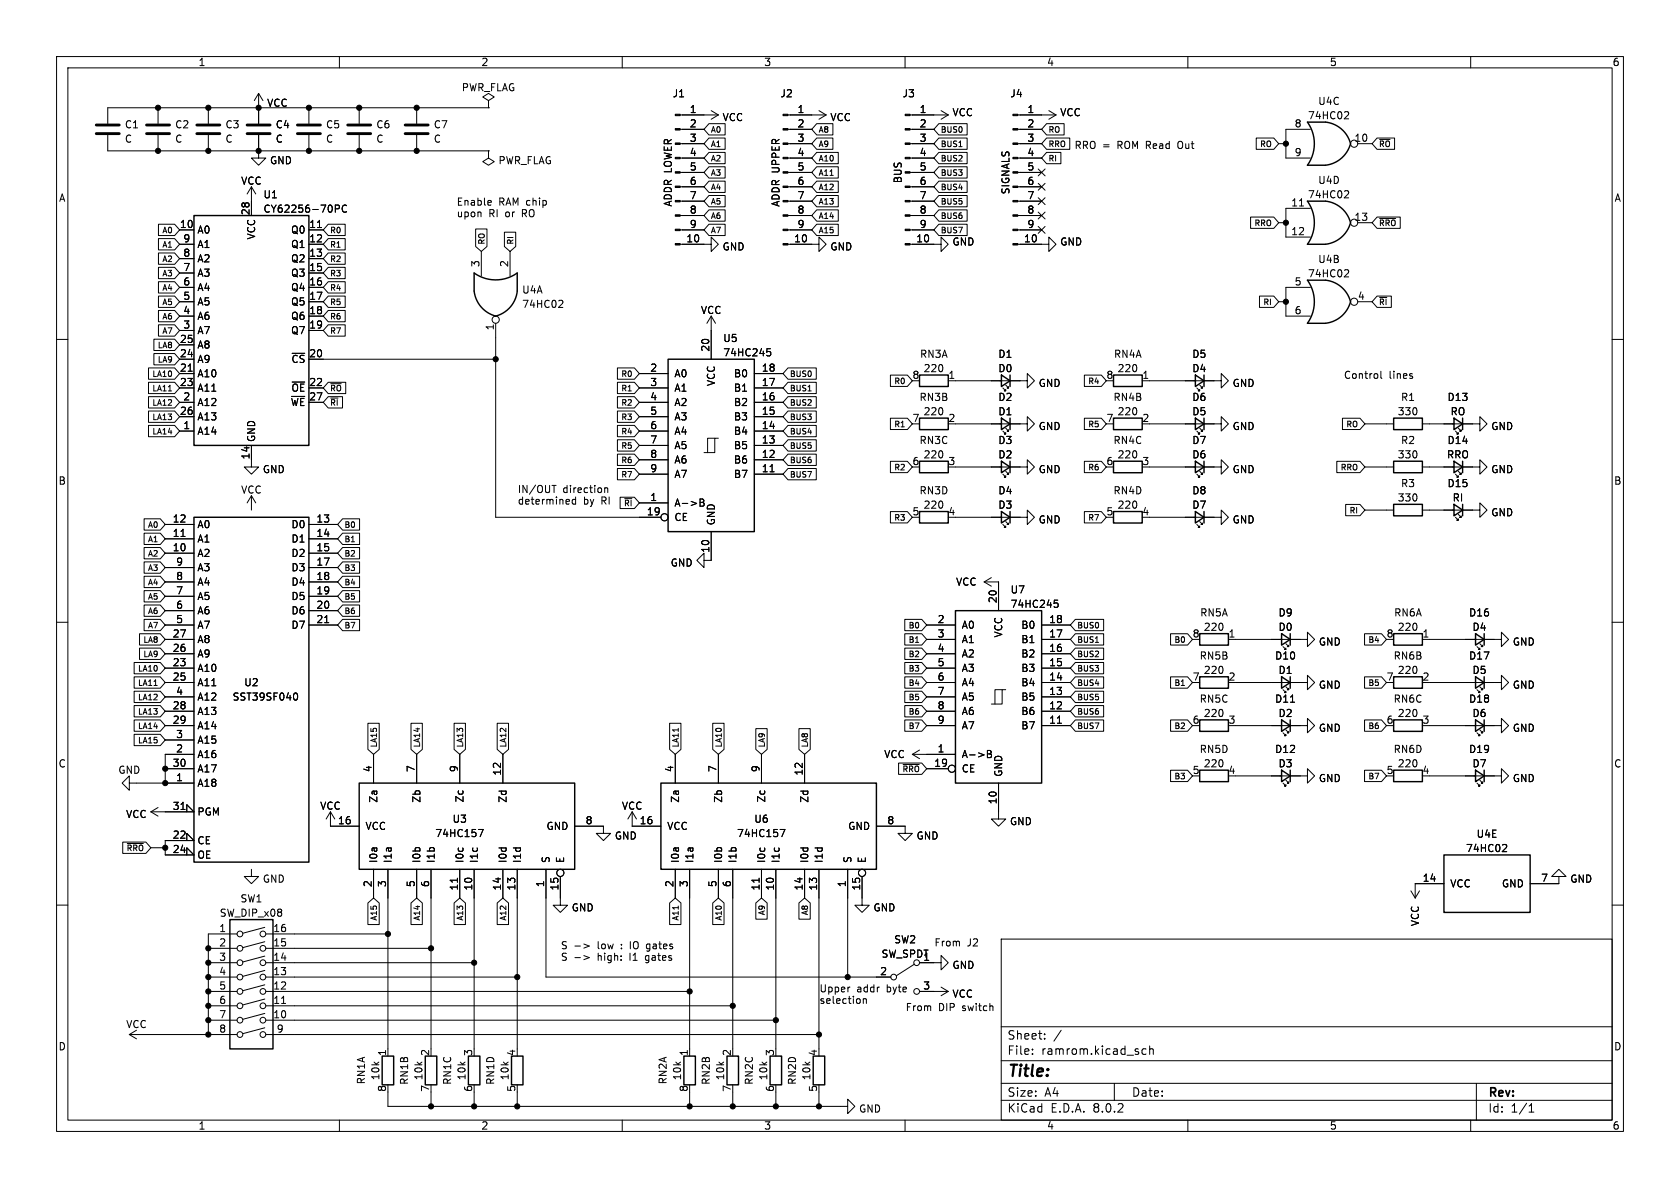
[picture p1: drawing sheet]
<svg xmlns="http://www.w3.org/2000/svg" width="297mm" height="210mm" viewBox="0 0 297 210" stroke-linecap="round" stroke-linejoin="round" font-family="sans-serif">
<defs><g id="words">
<text font-size="2.8" x="178" y="190.9">Title:</text>
<g font-size="2.1">
<text x="178" y="184">Sheet:</text>
<text x="178" y="186.7">File:</text>
<text x="184.1" y="186.7">ramrom.kicad_sch</text>
<text x="178" y="196.9">KiCad</text>
<text x="178" y="194.1">Size:</text>
<text x="184.7" y="194.1">A4</text>
<text x="185.7" y="196.9">E.D.A.</text>
<text x="193.3" y="196.9">8.0.2</text>
<text x="200" y="194.1">Date:</text>
<text x="263" y="194.3">Rev:</text>
<text x="263" y="196.9">Id:</text>
<text x="267.1" y="196.9">1/1</text>
</g>
<g font-size="1.8">
<text x="35" y="11.9">1</text>
<text x="85" y="11.9">2</text>
<text x="135" y="11.9">3</text>
<text x="185" y="11.9">4</text>
<text x="235" y="11.9">5</text>
<text x="285" y="11.9">6</text>
<text x="81.5" y="16.3">PWR_FLAG</text>
<text x="118.8" y="17.4">J1</text>
<text x="137.9" y="17.4">J2</text>
<text x="159.5" y="17.4">J3</text>
<text x="178.5" y="17.4">J4</text>
<text x="22" y="22.9">C1</text>
<text x="30.9" y="22.9">C2</text>
<text x="39.8" y="22.9">C3</text>
<text x="47.1" y="19.1">VCC</text>
<text x="48.7" y="22.9">C4</text>
<text x="57.5" y="22.9">C5</text>
<text x="66.4" y="22.9">C6</text>
<text x="76.6" y="22.9">C7</text>
<text x="121.8" y="20.1">1</text>
<text x="121.8" y="22.6">2</text>
<text x="127.6" y="21.6">VCC</text>
<text x="140.9" y="20.1">1</text>
<text x="140.9" y="22.6">2</text>
<text x="146.7" y="21.6">VCC</text>
<text x="162.5" y="20.1">1</text>
<text x="162.5" y="22.6">2</text>
<text x="168.3" y="20.7">VCC</text>
<text x="181.5" y="20.1">1</text>
<text x="181.5" y="22.6">2</text>
<text x="187.3" y="20.7">VCC</text>
<text x="228.8" y="22.6">8</text>
<text x="231.1" y="21.3">74HC02</text>
<text x="232.9" y="18.8">U4C</text>
<text x="22" y="25.4">C</text>
<text x="30.9" y="25.4">C</text>
<text x="39.8" y="25.4">C</text>
<text x="47.6" y="29.2">GND</text>
<text x="48.7" y="25.4">C</text>
<text x="57.5" y="25.4">C</text>
<text x="66.4" y="25.4">C</text>
<text x="76.6" y="25.4">C</text>
<text x="88" y="29.2">PWR_FLAG</text>
<text x="121.8" y="25.1">3</text>
<text x="121.8" y="27.7">4</text>
<text x="140.9" y="25.1">3</text>
<text x="140.9" y="27.7">4</text>
<text x="162.5" y="25.1">3</text>
<text x="162.5" y="27.7">4</text>
<text x="181.5" y="25.1">3</text>
<text x="181.5" y="27.7">4</text>
<text x="189.9" y="26.4">RRO =</text>
<text x="197.6" y="26.4">ROM Read</text>
<text x="208.7" y="26.4">Out</text>
<text x="228.8" y="27.7">9</text>
<text x="239.4" y="25.1">10</text>
<text x="10.3" y="35.9">A</text>
<text x="42.5" y="32.8">VCC</text>
<text x="46.5" y="35.3">U1</text>
<text x="121.8" y="30.2">5</text>
<text x="121.8" y="32.8">6</text>
<text x="121.8" y="35.3">7</text>
<text x="140.9" y="30.2">5</text>
<text x="140.9" y="32.8">6</text>
<text x="140.9" y="35.3">7</text>
<text x="159.6" y="32.5" transform="rotate(-90 159.6 32.5)">BUS</text>
<text x="162.5" y="30.2">5</text>
<text x="162.5" y="32.8">6</text>
<text x="162.5" y="35.3">7</text>
<text x="178.7" y="34.5" transform="rotate(-90 178.7 34.5)">SIGNALS</text>
<text x="181.5" y="30.2">5</text>
<text x="181.5" y="32.8">6</text>
<text x="181.5" y="35.3">7</text>
<text x="231.1" y="35.3">74HC02</text>
<text x="232.9" y="32.7">U4D</text>
<text x="285.3" y="35.9">A</text>
<text x="31.7" y="40.4">10</text>
<text x="34.8" y="41.5">A0</text>
<text x="44.2" y="38.1" transform="rotate(-90 44.2 38.1)">28</text>
<text x="46.5" y="37.8">CY62256-70PC</text>
<text x="51.4" y="41.5">Q0</text>
<text x="54.6" y="40.4">11</text>
<text x="80.6" y="36.4">Enable</text>
<text x="80.6" y="38.5">upon</text>
<text x="86.4" y="38.5">RI</text>
<text x="88.2" y="36.4">RAM chip</text>
<text x="89.5" y="38.5">or</text>
<text x="92.6" y="38.5">RO</text>
<text x="119" y="36.6" transform="rotate(-90 119 36.6)">ADDR LOWER</text>
<text x="121.8" y="37.8">8</text>
<text x="121.8" y="40.4">9</text>
<text x="138" y="36.7" transform="rotate(-90 138 36.7)">ADDR UPPER</text>
<text x="140.9" y="37.8">8</text>
<text x="140.9" y="40.4">9</text>
<text x="162.5" y="37.8">8</text>
<text x="162.5" y="40.4">9</text>
<text x="181.5" y="37.8">8</text>
<text x="181.5" y="40.4">9</text>
<text x="228.2" y="36.6">11</text>
<text x="228.2" y="41.7">12</text>
<text x="239.4" y="39.1">13</text>
<text x="32.3" y="45.5">8</text>
<text x="32.3" y="42.9">9</text>
<text x="34.8" y="46.6">A2</text>
<text x="34.8" y="44">A1</text>
<text x="45.3" y="42.4" transform="rotate(-90 45.3 42.4)">VCC</text>
<text x="51.4" y="44">Q1</text>
<text x="51.4" y="46.6">Q2</text>
<text x="54.6" y="42.9">12</text>
<text x="54.6" y="45.5">13</text>
<text x="84.8" y="47.3" transform="rotate(-90 84.8 47.3)">3</text>
<text x="89.9" y="47.3" transform="rotate(-90 89.9 47.3)">2</text>
<text x="121.2" y="42.9">10</text>
<text x="127.6" y="44.5">GND</text>
<text x="140.3" y="42.9">10</text>
<text x="146.7" y="44.5">GND</text>
<text x="161.9" y="42.9">10</text>
<text x="168.3" y="43.6">GND</text>
<text x="180.9" y="42.9">10</text>
<text x="187.3" y="43.6">GND</text>
<text x="232.9" y="46.7">U4B</text>
<text x="32.3" y="53.1">5</text>
<text x="32.3" y="50.5">6</text>
<text x="32.3" y="48">7</text>
<text x="34.8" y="51.7">A4</text>
<text x="34.8" y="49.1">A3</text>
<text x="51.4" y="49.1">Q3</text>
<text x="51.4" y="51.7">Q4</text>
<text x="54.6" y="48">15</text>
<text x="54.6" y="50.5">16</text>
<text x="54.6" y="53.1">17</text>
<text x="92.2" y="52.1">U4A</text>
<text x="228.8" y="50.5">5</text>
<text x="231.1" y="49.2">74HC02</text>
<text x="240" y="53.1">4</text>
<text x="32.3" y="58.2">3</text>
<text x="32.3" y="55.6">4</text>
<text x="34.8" y="59.3">A7</text>
<text x="34.8" y="56.7">A6</text>
<text x="34.8" y="54.2">A5</text>
<text x="51.4" y="54.2">Q5</text>
<text x="51.4" y="56.7">Q6</text>
<text x="51.4" y="59.3">Q7</text>
<text x="54.6" y="55.6">18</text>
<text x="54.6" y="58.2">19</text>
<text x="87.4" y="58.5" transform="rotate(-90 87.4 58.5)">1</text>
<text x="92.2" y="54.6">74HC02</text>
<text x="123.8" y="55.7">VCC</text>
<text x="228.8" y="55.6">6</text>
<text x="31.7" y="65.8">21</text>
<text x="31.7" y="63.2">24</text>
<text x="31.7" y="60.7">25</text>
<text x="34.8" y="64.4">A9</text>
<text x="34.8" y="61.8">A8</text>
<text x="51.4" y="64.4">~{CS}</text>
<text x="54.6" y="63.2">20</text>
<text x="114.9" y="65.8">2</text>
<text x="125.5" y="62.3" transform="rotate(-90 125.5 62.3)">20</text>
<text x="127.8" y="60.7">U5</text>
<text x="127.8" y="63.2">74HC245</text>
<text x="134.6" y="65.8">18</text>
<text x="162.5" y="63.5">RN3A</text>
<text x="163.2" y="66">220</text>
<text x="176.4" y="63.5">D1</text>
<text x="176.4" y="66">D0</text>
<text x="196.8" y="63.5">RN4A</text>
<text x="197.5" y="66">220</text>
<text x="210.7" y="63.5">D5</text>
<text x="210.7" y="66">D4</text>
<text x="31.7" y="68.3">23</text>
<text x="32.3" y="70.9">2</text>
<text x="34.8" y="72">A12</text>
<text x="34.8" y="66.9">A10</text>
<text x="34.8" y="69.4">A11</text>
<text x="51.3" y="72">~{WE}</text>
<text x="51.4" y="69.4">~{OE}</text>
<text x="54.6" y="68.3">22</text>
<text x="54.6" y="70.9">27</text>
<text x="114.9" y="68.3">3</text>
<text x="114.9" y="70.9">4</text>
<text x="119.1" y="66.9">A0</text>
<text x="119.1" y="69.4">A1</text>
<text x="119.1" y="72">A2</text>
<text x="126.6" y="68.3" transform="rotate(-90 126.6 68.3)">VCC</text>
<text x="129.7" y="72">B2</text>
<text x="129.7" y="69.4">B1</text>
<text x="129.7" y="66.9">B0</text>
<text x="134.6" y="70.9">16</text>
<text x="134.6" y="68.3">17</text>
<text x="161.2" y="67.1">8</text>
<text x="162.5" y="71.1">RN3B</text>
<text x="167.6" y="67.1">1</text>
<text x="176.4" y="71.1">D2</text>
<text x="183.5" y="68.6">GND</text>
<text x="195.5" y="67.1">8</text>
<text x="196.7" y="71.1">RN4B</text>
<text x="201.9" y="67.1">1</text>
<text x="210.7" y="71.1">D6</text>
<text x="217.8" y="68.6">GND</text>
<text x="237.5" y="67.1">Control</text>
<text x="245.6" y="67.1">lines</text>
<text x="247.6" y="71.1">R1</text>
<text x="255.8" y="71.1">D13</text>
<text x="31.7" y="73.4">26</text>
<text x="32.3" y="75.9">1</text>
<text x="34.8" y="77.1">A14</text>
<text x="34.8" y="74.5">A13</text>
<text x="114.9" y="73.4">5</text>
<text x="114.9" y="75.9">6</text>
<text x="119.1" y="74.5">A3</text>
<text x="119.1" y="77.1">A4</text>
<text x="129.7" y="77.1">B4</text>
<text x="129.7" y="74.5">B3</text>
<text x="134.6" y="75.9">14</text>
<text x="134.6" y="73.4">15</text>
<text x="161.2" y="74.7">7</text>
<text x="163.2" y="73.6">220</text>
<text x="167.6" y="74.7">2</text>
<text x="176.4" y="73.6">D1</text>
<text x="183.5" y="76.2">GND</text>
<text x="195.5" y="74.7">7</text>
<text x="197.5" y="73.6">220</text>
<text x="201.9" y="74.7">2</text>
<text x="210.7" y="73.6">D5</text>
<text x="217.8" y="76.2">GND</text>
<text x="247" y="73.6">330</text>
<text x="256.3" y="73.6">RO</text>
<text x="263.5" y="76.2">GND</text>
<text x="44.2" y="81.3" transform="rotate(-90 44.2 81.3)">14</text>
<text x="45.3" y="78.2" transform="rotate(-90 45.3 78.2)">GND</text>
<text x="46.4" y="83.8">GND</text>
<text x="114.9" y="78.5">7</text>
<text x="114.9" y="81">8</text>
<text x="114.9" y="83.6">9</text>
<text x="119.1" y="79.6">A5</text>
<text x="119.1" y="82.1">A6</text>
<text x="129.7" y="82.1">B6</text>
<text x="129.7" y="79.6">B5</text>
<text x="134.6" y="83.6">11</text>
<text x="134.6" y="81">12</text>
<text x="134.6" y="78.5">13</text>
<text x="161.2" y="82.3">6</text>
<text x="162.5" y="78.7">RN3C</text>
<text x="163.2" y="81.2">220</text>
<text x="167.6" y="82.3">3</text>
<text x="176.4" y="78.7">D3</text>
<text x="176.4" y="81.2">D2</text>
<text x="183.5" y="83.8">GND</text>
<text x="195.5" y="82.3">6</text>
<text x="196.7" y="78.7">RN4C</text>
<text x="197.5" y="81.2">220</text>
<text x="201.9" y="82.3">3</text>
<text x="210.7" y="78.7">D7</text>
<text x="210.7" y="81.2">D6</text>
<text x="217.8" y="83.8">GND</text>
<text x="247" y="81.2">330</text>
<text x="247.6" y="78.7">R2</text>
<text x="255.7" y="81.2">RRO</text>
<text x="255.8" y="78.7">D14</text>
<text x="263.5" y="83.8">GND</text>
<text x="10.3" y="85.9">B</text>
<text x="42.5" y="87.5">VCC</text>
<text x="91.4" y="87.2">IN/OUT</text>
<text x="91.4" y="89.3">determined</text>
<text x="99.5" y="87.2">direction</text>
<text x="103.1" y="89.3">by</text>
<text x="106.4" y="89.3">RI</text>
<text x="114.9" y="88.6">1</text>
<text x="119.1" y="89.8">A-&gt;B</text>
<text x="119.1" y="84.7">A7</text>
<text x="129.7" y="84.7">B7</text>
<text x="162.5" y="87.6">RN3D</text>
<text x="176.4" y="87.6">D4</text>
<text x="196.7" y="87.6">RN4D</text>
<text x="210.7" y="87.6">D8</text>
<text x="247" y="88.9">330</text>
<text x="247.6" y="86.3">R3</text>
<text x="255.8" y="86.3">D15</text>
<text x="256.7" y="88.9">RI</text>
<text x="285.3" y="85.9">B</text>
<text x="30.4" y="95">11</text>
<text x="30.4" y="92.5">12</text>
<text x="34.8" y="93.6">A0</text>
<text x="51.4" y="93.6">D0</text>
<text x="55.8" y="92.5">13</text>
<text x="55.8" y="95">14</text>
<text x="114.3" y="91.2">19</text>
<text x="119.1" y="92.3">CE</text>
<text x="126.6" y="93" transform="rotate(-90 126.6 93)">GND</text>
<text x="161.2" y="91.2">5</text>
<text x="163.2" y="90.1">220</text>
<text x="167.6" y="91.2">4</text>
<text x="176.4" y="90.1">D3</text>
<text x="183.5" y="92.7">GND</text>
<text x="195.5" y="91.2">5</text>
<text x="197.5" y="90.1">220</text>
<text x="201.9" y="91.2">4</text>
<text x="210.7" y="90.1">D7</text>
<text x="217.8" y="92.7">GND</text>
<text x="263.5" y="91.5">GND</text>
<text x="30.4" y="97.5">10</text>
<text x="31" y="100.1">9</text>
<text x="34.8" y="98.7">A2</text>
<text x="34.8" y="96.1">A1</text>
<text x="34.8" y="101.2">A3</text>
<text x="51.4" y="96.1">D1</text>
<text x="51.4" y="98.7">D2</text>
<text x="51.4" y="101.2">D3</text>
<text x="55.8" y="97.5">15</text>
<text x="55.8" y="100.1">17</text>
<text x="118.5" y="100.4">GND</text>
<text x="125.5" y="97.8" transform="rotate(-90 125.5 97.8)">10</text>
<text x="31" y="107.7">6</text>
<text x="31" y="105.2">7</text>
<text x="31" y="102.6">8</text>
<text x="34.8" y="106.3">A5</text>
<text x="34.8" y="103.7">A4</text>
<text x="51.4" y="103.7">D4</text>
<text x="51.4" y="106.3">D5</text>
<text x="55.8" y="102.6">18</text>
<text x="55.8" y="105.2">19</text>
<text x="55.8" y="107.7">20</text>
<text x="168.9" y="103.7">VCC</text>
<text x="176.3" y="106.7" transform="rotate(-90 176.3 106.7)">20</text>
<text x="178.6" y="105.1">U7</text>
<text x="178.6" y="107.7">74HC245</text>
<text x="30.4" y="112.8">27</text>
<text x="31" y="110.2">5</text>
<text x="34.8" y="113.9">A8</text>
<text x="34.8" y="111.4">A7</text>
<text x="34.8" y="108.8">A6</text>
<text x="51.4" y="108.8">D6</text>
<text x="51.4" y="111.4">D7</text>
<text x="55.8" y="110.2">21</text>
<text x="165.7" y="110.2">2</text>
<text x="165.7" y="112.8">3</text>
<text x="169.9" y="111.4">A0</text>
<text x="169.9" y="113.9">A1</text>
<text x="177.4" y="112.8" transform="rotate(-90 177.4 112.8)">VCC</text>
<text x="180.5" y="113.9">B1</text>
<text x="180.5" y="111.4">B0</text>
<text x="185.4" y="112.8">17</text>
<text x="185.4" y="110.2">18</text>
<text x="210.7" y="112.8">8</text>
<text x="212.1" y="109.2">RN5A</text>
<text x="212.7" y="111.7">220</text>
<text x="217.1" y="112.8">1</text>
<text x="225.9" y="109.2">D9</text>
<text x="225.9" y="111.7">D0</text>
<text x="245" y="112.8">8</text>
<text x="246.4" y="109.2">RN6A</text>
<text x="247" y="111.7">220</text>
<text x="251.4" y="112.8">1</text>
<text x="259.6" y="109.2">D16</text>
<text x="260.2" y="111.7">D4</text>
<text x="30.4" y="117.9">23</text>
<text x="30.4" y="115.3">26</text>
<text x="34.8" y="119">A10</text>
<text x="34.8" y="116.4">A9</text>
<text x="165.7" y="115.3">4</text>
<text x="165.7" y="117.9">5</text>
<text x="169.9" y="116.4">A2</text>
<text x="169.9" y="119">A3</text>
<text x="180.5" y="119">B3</text>
<text x="180.5" y="116.4">B2</text>
<text x="185.4" y="117.9">15</text>
<text x="185.4" y="115.3">16</text>
<text x="212" y="116.8">RN5B</text>
<text x="212.7" y="119.3">220</text>
<text x="225.3" y="116.8">D10</text>
<text x="225.9" y="119.3">D1</text>
<text x="233.1" y="114.3">GND</text>
<text x="246.3" y="116.8">RN6B</text>
<text x="247" y="119.3">220</text>
<text x="259.6" y="116.8">D17</text>
<text x="260.2" y="119.3">D5</text>
<text x="267.3" y="114.3">GND</text>
<text x="30.4" y="120.4">25</text>
<text x="30.4" y="125.5">28</text>
<text x="31" y="122.9">4</text>
<text x="34.8" y="121.5">A11</text>
<text x="34.8" y="124.1">A12</text>
<text x="41" y="124.1">SST39SF040</text>
<text x="43.1" y="121.5">U2</text>
<text x="165.7" y="120.4">6</text>
<text x="165.7" y="122.9">7</text>
<text x="165.7" y="125.5">8</text>
<text x="169.9" y="121.5">A4</text>
<text x="169.9" y="124.1">A5</text>
<text x="180.5" y="124.1">B5</text>
<text x="180.5" y="121.5">B4</text>
<text x="185.4" y="125.5">12</text>
<text x="185.4" y="122.9">13</text>
<text x="185.4" y="120.4">14</text>
<text x="210.7" y="120.4">7</text>
<text x="212" y="124.4">RN5C</text>
<text x="217.1" y="120.4">2</text>
<text x="225.3" y="124.4">D11</text>
<text x="233.1" y="121.9">GND</text>
<text x="245" y="120.4">7</text>
<text x="246.3" y="124.4">RN6C</text>
<text x="251.4" y="120.4">2</text>
<text x="259.6" y="124.4">D18</text>
<text x="267.3" y="121.9">GND</text>
<text x="30.4" y="128">29</text>
<text x="31" y="130.6">3</text>
<text x="34.8" y="126.6">A13</text>
<text x="34.8" y="129.1">A14</text>
<text x="34.8" y="131.7">A15</text>
<text x="165.7" y="128">9</text>
<text x="169.9" y="126.6">A6</text>
<text x="169.9" y="129.1">A7</text>
<text x="180.5" y="129.1">B7</text>
<text x="180.5" y="126.6">B6</text>
<text x="185.4" y="128">11</text>
<text x="210.7" y="128">6</text>
<text x="212.7" y="127">220</text>
<text x="217.1" y="128">3</text>
<text x="225.9" y="127">D2</text>
<text x="233.1" y="129.6">GND</text>
<text x="245" y="128">6</text>
<text x="247" y="127">220</text>
<text x="251.4" y="128">3</text>
<text x="260.2" y="127">D6</text>
<text x="267.3" y="129.6">GND</text>
<text x="10.3" y="135.9">C</text>
<text x="20.8" y="137">GND</text>
<text x="30.4" y="135.6">30</text>
<text x="31" y="133.1">2</text>
<text x="34.8" y="134.2">A16</text>
<text x="34.8" y="136.8">A17</text>
<text x="65.8" y="136.6" transform="rotate(-90 65.8 136.6)">4</text>
<text x="73.4" y="136.6" transform="rotate(-90 73.4 136.6)">7</text>
<text x="81" y="136.6" transform="rotate(-90 81 136.6)">9</text>
<text x="88.6" y="137.2" transform="rotate(-90 88.6 137.2)">12</text>
<text x="119.1" y="136.6" transform="rotate(-90 119.1 136.6)">4</text>
<text x="126.7" y="136.6" transform="rotate(-90 126.7 136.6)">7</text>
<text x="134.4" y="136.6" transform="rotate(-90 134.4 136.6)">9</text>
<text x="142" y="137.2" transform="rotate(-90 142 137.2)">12</text>
<text x="156.2" y="134.2">VCC</text>
<text x="165.1" y="135.6">19</text>
<text x="165.7" y="133.1">1</text>
<text x="169.9" y="134.2">A-&gt;B</text>
<text x="169.9" y="136.8">CE</text>
<text x="177.4" y="137.4" transform="rotate(-90 177.4 137.4)">GND</text>
<text x="210.7" y="136.9">5</text>
<text x="212" y="133.3">RN5D</text>
<text x="212.7" y="135.8">220</text>
<text x="217.1" y="136.9">4</text>
<text x="225.3" y="133.3">D12</text>
<text x="225.9" y="135.8">D3</text>
<text x="245" y="136.9">5</text>
<text x="246.3" y="133.3">RN6D</text>
<text x="247" y="135.8">220</text>
<text x="251.4" y="136.9">4</text>
<text x="259.6" y="133.3">D19</text>
<text x="260.2" y="135.8">D7</text>
<text x="285.3" y="135.9">C</text>
<text x="30.4" y="143.3">31</text>
<text x="31" y="138.2">1</text>
<text x="34.8" y="139.3">A18</text>
<text x="56.5" y="143.3">VCC</text>
<text x="66.9" y="142" transform="rotate(-90 66.9 142)">Za</text>
<text x="74.5" y="142" transform="rotate(-90 74.5 142)">Zb</text>
<text x="82.1" y="141.9" transform="rotate(-90 82.1 141.9)">Zc</text>
<text x="89.8" y="142" transform="rotate(-90 89.8 142)">Zd</text>
<text x="109.8" y="143.3">VCC</text>
<text x="120.2" y="142" transform="rotate(-90 120.2 142)">Za</text>
<text x="127.9" y="142" transform="rotate(-90 127.9 142)">Zb</text>
<text x="135.5" y="141.9" transform="rotate(-90 135.5 141.9)">Zc</text>
<text x="143.1" y="142" transform="rotate(-90 143.1 142)">Zd</text>
<text x="176.3" y="142.3" transform="rotate(-90 176.3 142.3)">10</text>
<text x="233.1" y="138.5">GND</text>
<text x="267.3" y="138.5">GND</text>
<text x="22.2" y="144.8">VCC</text>
<text x="30.4" y="148.3">22</text>
<text x="34.8" y="149.5">CE</text>
<text x="34.8" y="144.4">PGM</text>
<text x="59.6" y="145.8">16</text>
<text x="64.5" y="146.9">VCC</text>
<text x="76.9" y="148.2">74HC157</text>
<text x="79.9" y="145.6">U3</text>
<text x="96.5" y="146.9">GND</text>
<text x="103.4" y="145.8">8</text>
<text x="108.6" y="148.6">GND</text>
<text x="113" y="145.8">16</text>
<text x="117.9" y="146.9">VCC</text>
<text x="130.2" y="148.2">74HC157</text>
<text x="133.2" y="145.6">U6</text>
<text x="149.9" y="146.9">GND</text>
<text x="156.8" y="145.8">8</text>
<text x="161.9" y="148.6">GND</text>
<text x="178.4" y="146.1">GND</text>
<text x="260.9" y="148.3">U4E</text>
<text x="30.4" y="150.9">24</text>
<text x="34.8" y="152">OE</text>
<text x="66.9" y="152.7" transform="rotate(-90 66.9 152.7)">I0a</text>
<text x="69.4" y="152.7" transform="rotate(-90 69.4 152.7)">I1a</text>
<text x="74.5" y="152.7" transform="rotate(-90 74.5 152.7)">I0b</text>
<text x="77.1" y="152.7" transform="rotate(-90 77.1 152.7)">I1b</text>
<text x="82.1" y="152.7" transform="rotate(-90 82.1 152.7)">I0c</text>
<text x="84.7" y="152.7" transform="rotate(-90 84.7 152.7)">I1c</text>
<text x="89.8" y="152.7" transform="rotate(-90 89.8 152.7)">I0d</text>
<text x="92.3" y="152.7" transform="rotate(-90 92.3 152.7)">I1d</text>
<text x="97.4" y="152.7" transform="rotate(-90 97.4 152.7)">S</text>
<text x="99.9" y="152.7" transform="rotate(-90 99.9 152.7)">E</text>
<text x="120.2" y="152.7" transform="rotate(-90 120.2 152.7)">I0a</text>
<text x="122.8" y="152.7" transform="rotate(-90 122.8 152.7)">I1a</text>
<text x="127.9" y="152.7" transform="rotate(-90 127.9 152.7)">I0b</text>
<text x="130.4" y="152.7" transform="rotate(-90 130.4 152.7)">I1b</text>
<text x="135.5" y="152.7" transform="rotate(-90 135.5 152.7)">I0c</text>
<text x="138" y="152.7" transform="rotate(-90 138 152.7)">I1c</text>
<text x="143.1" y="152.7" transform="rotate(-90 143.1 152.7)">I0d</text>
<text x="145.6" y="152.7" transform="rotate(-90 145.6 152.7)">I1d</text>
<text x="150.7" y="152.7" transform="rotate(-90 150.7 152.7)">S</text>
<text x="153.3" y="152.7" transform="rotate(-90 153.3 152.7)">E</text>
<text x="251.4" y="156">14</text>
<text x="259.1" y="150.8">74HC02</text>
<text x="272.3" y="156">7</text>
<text x="42.4" y="159.7">SW1</text>
<text x="46.4" y="156.2">GND</text>
<text x="65.8" y="156.9" transform="rotate(-90 65.8 156.9)">2</text>
<text x="68.3" y="156.9" transform="rotate(-90 68.3 156.9)">3</text>
<text x="73.4" y="156.9" transform="rotate(-90 73.4 156.9)">5</text>
<text x="75.9" y="156.9" transform="rotate(-90 75.9 156.9)">6</text>
<text x="81" y="157.5" transform="rotate(-90 81 157.5)">11</text>
<text x="83.6" y="157.5" transform="rotate(-90 83.6 157.5)">10</text>
<text x="88.6" y="157.5" transform="rotate(-90 88.6 157.5)">14</text>
<text x="91.2" y="157.5" transform="rotate(-90 91.2 157.5)">13</text>
<text x="96.3" y="156.9" transform="rotate(-90 96.3 156.9)">1</text>
<text x="98.8" y="157.5" transform="rotate(-90 98.8 157.5)">15</text>
<text x="101" y="161.3">GND</text>
<text x="119.1" y="156.9" transform="rotate(-90 119.1 156.9)">2</text>
<text x="121.7" y="156.9" transform="rotate(-90 121.7 156.9)">3</text>
<text x="126.7" y="156.9" transform="rotate(-90 126.7 156.9)">5</text>
<text x="129.3" y="156.9" transform="rotate(-90 129.3 156.9)">6</text>
<text x="134.4" y="157.5" transform="rotate(-90 134.4 157.5)">11</text>
<text x="136.9" y="157.5" transform="rotate(-90 136.9 157.5)">10</text>
<text x="142" y="157.5" transform="rotate(-90 142 157.5)">14</text>
<text x="144.5" y="157.5" transform="rotate(-90 144.5 157.5)">13</text>
<text x="149.6" y="156.9" transform="rotate(-90 149.6 156.9)">1</text>
<text x="152.1" y="157.5" transform="rotate(-90 152.1 157.5)">15</text>
<text x="154.3" y="161.3">GND</text>
<text x="256.3" y="157.1">VCC</text>
<text x="265.4" y="157.1">GND</text>
<text x="277.5" y="156.2">GND</text>
<text x="38.7" y="164.8">1</text>
<text x="38.7" y="167.4">2</text>
<text x="38.8" y="162.3">SW_DIP_x08</text>
<text x="48.2" y="167.4">15</text>
<text x="48.2" y="164.8">16</text>
<text x="99.1" y="167.9">S -&gt;</text>
<text x="105.8" y="167.9">low</text>
<text x="110.1" y="167.9">:</text>
<text x="111.8" y="167.9">IO gates</text>
<text x="158" y="167">SW2</text>
<text x="165.1" y="167.4">From</text>
<text x="171" y="167.4">J2</text>
<text x="251.1" y="163.8" transform="rotate(-90 251.1 163.8)">VCC</text>
<text x="38.7" y="169.9">3</text>
<text x="38.7" y="172.5">4</text>
<text x="48.2" y="172.5">13</text>
<text x="48.2" y="169.9">14</text>
<text x="99.1" y="169.9">S -&gt;</text>
<text x="105.8" y="169.9">high:</text>
<text x="111.6" y="169.9">I1</text>
<text x="114.6" y="169.9">gates</text>
<text x="155.5" y="172.5">2</text>
<text x="155.7" y="169.5">SW_SPDT</text>
<text x="163.1" y="169.9">1</text>
<text x="168.3" y="171.5">GND</text>
<text x="38.7" y="175">5</text>
<text x="38.7" y="177.5">6</text>
<text x="48.2" y="177.5">11</text>
<text x="48.2" y="175">12</text>
<text x="144.8" y="175.5">Upper</text>
<text x="144.8" y="177.6">selection</text>
<text x="151.5" y="175.5">addr</text>
<text x="156.9" y="175.5">byte</text>
<text x="160" y="178.8">From</text>
<text x="163.1" y="175">3</text>
<text x="165.9" y="178.8">DIP</text>
<text x="168.3" y="176.6">VCC</text>
<text x="170.2" y="178.8">switch</text>
<text x="10.3" y="185.9">D</text>
<text x="22.2" y="181.9">VCC</text>
<text x="38.7" y="180.1">7</text>
<text x="38.7" y="182.6">8</text>
<text x="48.2" y="180.1">10</text>
<text x="48.8" y="182.6">9</text>
<text x="285.3" y="185.9">D</text>
<text x="64.7" y="191.8" transform="rotate(-90 64.7 191.8)">RN1A</text>
<text x="67.3" y="191.1" transform="rotate(-90 67.3 191.1)">10k</text>
<text x="68.3" y="186.8" transform="rotate(-90 68.3 186.8)">1</text>
<text x="72.3" y="191.9" transform="rotate(-90 72.3 191.9)">RN1B</text>
<text x="74.9" y="191.1" transform="rotate(-90 74.9 191.1)">10k</text>
<text x="75.9" y="186.8" transform="rotate(-90 75.9 186.8)">2</text>
<text x="80" y="191.9" transform="rotate(-90 80 191.9)">RN1C</text>
<text x="82.5" y="191.1" transform="rotate(-90 82.5 191.1)">10k</text>
<text x="83.6" y="186.8" transform="rotate(-90 83.6 186.8)">3</text>
<text x="87.6" y="191.9" transform="rotate(-90 87.6 191.9)">RN1D</text>
<text x="90.1" y="191.1" transform="rotate(-90 90.1 191.1)">10k</text>
<text x="91.2" y="186.8" transform="rotate(-90 91.2 186.8)">4</text>
<text x="118.1" y="191.8" transform="rotate(-90 118.1 191.8)">RN2A</text>
<text x="120.6" y="191.1" transform="rotate(-90 120.6 191.1)">10k</text>
<text x="121.7" y="186.8" transform="rotate(-90 121.7 186.8)">1</text>
<text x="125.7" y="191.9" transform="rotate(-90 125.7 191.9)">RN2B</text>
<text x="128.2" y="191.1" transform="rotate(-90 128.2 191.1)">10k</text>
<text x="129.3" y="186.8" transform="rotate(-90 129.3 186.8)">2</text>
<text x="133.3" y="191.9" transform="rotate(-90 133.3 191.9)">RN2C</text>
<text x="135.8" y="191.1" transform="rotate(-90 135.8 191.1)">10k</text>
<text x="136.9" y="186.8" transform="rotate(-90 136.9 186.8)">3</text>
<text x="140.9" y="191.9" transform="rotate(-90 140.9 191.9)">RN2D</text>
<text x="143.5" y="191.1" transform="rotate(-90 143.5 191.1)">10k</text>
<text x="144.5" y="186.8" transform="rotate(-90 144.5 186.8)">4</text>
<text x="68.3" y="193.1" transform="rotate(-90 68.3 193.1)">8</text>
<text x="75.9" y="193.1" transform="rotate(-90 75.9 193.1)">7</text>
<text x="83.6" y="193.1" transform="rotate(-90 83.6 193.1)">6</text>
<text x="91.2" y="193.1" transform="rotate(-90 91.2 193.1)">5</text>
<text x="121.7" y="193.1" transform="rotate(-90 121.7 193.1)">8</text>
<text x="129.3" y="193.1" transform="rotate(-90 129.3 193.1)">7</text>
<text x="136.9" y="193.1" transform="rotate(-90 136.9 193.1)">6</text>
<text x="144.5" y="193.1" transform="rotate(-90 144.5 193.1)">5</text>
<text x="151.8" y="196.9">GND</text>
<text x="35" y="199.9">1</text>
<text x="85" y="199.9">2</text>
<text x="135" y="199.9">3</text>
<text x="185" y="199.9">4</text>
<text x="235" y="199.9">5</text>
<text x="285" y="199.9">6</text>
</g>
<g font-size="1.4">
<text x="125.6" y="23.7">A0</text>
<text x="144.6" y="23.7">A8</text>
<text x="166.2" y="23.7">BUS0</text>
<text x="185.3" y="23.7">RO</text>
<text x="125.6" y="26.2">A1</text>
<text x="125.6" y="28.7">A2</text>
<text x="144.6" y="26.2">A9</text>
<text x="144.6" y="28.7">A10</text>
<text x="166.2" y="28.7">BUS2</text>
<text x="166.2" y="26.2">BUS1</text>
<text x="185.3" y="28.7">RI</text>
<text x="185.3" y="26.2">RRO</text>
<text x="222.6" y="26.2">RO</text>
<text x="243.7" y="26.2">~{RO}</text>
<text x="125.6" y="31.3">A3</text>
<text x="125.6" y="33.8">A4</text>
<text x="144.6" y="33.8">A12</text>
<text x="144.6" y="31.3">A11</text>
<text x="166.2" y="31.3">BUS3</text>
<text x="166.2" y="33.8">BUS4</text>
<text x="28.6" y="41.4">A0</text>
<text x="58.3" y="41.4">R0</text>
<text x="125.6" y="36.4">A5</text>
<text x="125.6" y="41.4">A7</text>
<text x="125.6" y="38.9">A6</text>
<text x="144.6" y="38.9">A14</text>
<text x="144.6" y="41.4">A15</text>
<text x="144.6" y="36.4">A13</text>
<text x="166.2" y="38.9">BUS6</text>
<text x="166.2" y="41.4">BUS7</text>
<text x="166.2" y="36.4">BUS5</text>
<text x="221.6" y="40.2">RRO</text>
<text x="243.7" y="40.2">~{RRO}</text>
<text x="28.6" y="46.5">A2</text>
<text x="28.6" y="44">A1</text>
<text x="58.3" y="46.5">R2</text>
<text x="58.3" y="44">R1</text>
<text x="85.9" y="43.3" transform="rotate(-90 85.9 43.3)">RO</text>
<text x="91" y="43.3" transform="rotate(-90 91 43.3)">RI</text>
<text x="28.6" y="51.6">A4</text>
<text x="28.6" y="49.1">A3</text>
<text x="58.3" y="51.6">R4</text>
<text x="58.3" y="49.1">R3</text>
<text x="28.6" y="56.7">A6</text>
<text x="28.6" y="54.1">A5</text>
<text x="28.6" y="59.2">A7</text>
<text x="58.3" y="54.1">R5</text>
<text x="58.3" y="56.7">R6</text>
<text x="58.3" y="59.2">R7</text>
<text x="223.2" y="54.1">RI</text>
<text x="243.7" y="54.1">~{RI}</text>
<text x="27.7" y="61.8">LA8</text>
<text x="27.7" y="64.3">LA9</text>
<text x="26.8" y="69.4">LA11</text>
<text x="26.8" y="66.8">LA10</text>
<text x="26.8" y="71.9">LA12</text>
<text x="58.3" y="69.4">~{RO}</text>
<text x="58.3" y="71.9">~{RI}</text>
<text x="109.7" y="69.4">R1</text>
<text x="109.7" y="71.9">R2</text>
<text x="109.7" y="66.8">R0</text>
<text x="139.6" y="69.4">BUS1</text>
<text x="139.6" y="66.8">BUS0</text>
<text x="139.6" y="71.9">BUS2</text>
<text x="158" y="68.1">R0</text>
<text x="192.2" y="68.1">R4</text>
<text x="26.8" y="77">LA14</text>
<text x="26.8" y="74.5">LA13</text>
<text x="109.7" y="74.5">R3</text>
<text x="109.7" y="77">R4</text>
<text x="139.6" y="74.5">BUS3</text>
<text x="139.6" y="77">BUS4</text>
<text x="158" y="75.7">R1</text>
<text x="192.2" y="75.7">R5</text>
<text x="237.9" y="75.7">RO</text>
<text x="109.7" y="82.1">R6</text>
<text x="109.7" y="79.5">R5</text>
<text x="139.6" y="82.1">BUS6</text>
<text x="139.6" y="79.5">BUS5</text>
<text x="158" y="83.4">R2</text>
<text x="192.2" y="83.4">R6</text>
<text x="236.9" y="83.4">RRO</text>
<text x="109.7" y="84.6">R7</text>
<text x="110.2" y="89.7">~{RI}</text>
<text x="139.6" y="84.6">BUS7</text>
<text x="26" y="93.5">A0</text>
<text x="60.8" y="93.5">B0</text>
<text x="158" y="92.2">R3</text>
<text x="192.2" y="92.2">R7</text>
<text x="238.4" y="91">RI</text>
<text x="26" y="101.1">A3</text>
<text x="26" y="96.1">A1</text>
<text x="26" y="98.6">A2</text>
<text x="60.8" y="98.6">B2</text>
<text x="60.8" y="96.1">B1</text>
<text x="60.8" y="101.1">B3</text>
<text x="26" y="103.7">A4</text>
<text x="26" y="106.2">A5</text>
<text x="60.8" y="106.2">B5</text>
<text x="60.8" y="103.7">B4</text>
<text x="25.2" y="113.8">LA8</text>
<text x="26" y="108.8">A6</text>
<text x="26" y="111.3">A7</text>
<text x="60.8" y="111.3">B7</text>
<text x="60.8" y="108.8">B6</text>
<text x="160.5" y="111.3">B0</text>
<text x="160.5" y="113.8">B1</text>
<text x="190.4" y="111.3">BUS0</text>
<text x="190.4" y="113.8">BUS1</text>
<text x="207.5" y="113.8">B0</text>
<text x="241.8" y="113.8">B4</text>
<text x="24.3" y="118.9">LA10</text>
<text x="25.2" y="116.4">LA9</text>
<text x="160.5" y="116.4">B2</text>
<text x="160.5" y="118.9">B3</text>
<text x="190.4" y="118.9">BUS3</text>
<text x="190.4" y="116.4">BUS2</text>
<text x="24.3" y="121.5">LA11</text>
<text x="24.3" y="124">LA12</text>
<text x="160.5" y="124">B5</text>
<text x="160.5" y="121.5">B4</text>
<text x="190.4" y="121.5">BUS4</text>
<text x="190.4" y="124">BUS5</text>
<text x="207.5" y="121.5">B1</text>
<text x="241.8" y="121.5">B5</text>
<text x="24.3" y="129.1">LA14</text>
<text x="24.3" y="131.6">LA15</text>
<text x="24.3" y="126.5">LA13</text>
<text x="160.5" y="129.1">B7</text>
<text x="160.5" y="126.5">B6</text>
<text x="190.4" y="129.1">BUS7</text>
<text x="190.4" y="126.5">BUS6</text>
<text x="207.5" y="129.1">B2</text>
<text x="241.8" y="129.1">B6</text>
<text x="66.8" y="132.2" transform="rotate(-90 66.8 132.2)">LA15</text>
<text x="74.5" y="132.2" transform="rotate(-90 74.5 132.2)">LA14</text>
<text x="82.1" y="132.2" transform="rotate(-90 82.1 132.2)">LA13</text>
<text x="89.7" y="132.2" transform="rotate(-90 89.7 132.2)">LA12</text>
<text x="120.2" y="132.2" transform="rotate(-90 120.2 132.2)">LA11</text>
<text x="127.8" y="132.2" transform="rotate(-90 127.8 132.2)">LA10</text>
<text x="135.4" y="132.2" transform="rotate(-90 135.4 132.2)">LA9</text>
<text x="143" y="132.2" transform="rotate(-90 143 132.2)">LA8</text>
<text x="159.4" y="136.7">~{RRO}</text>
<text x="207.5" y="138">B3</text>
<text x="241.8" y="138">B7</text>
<text x="22.2" y="150.7">~{RRO}</text>
<text x="135.4" y="161.9" transform="rotate(-90 135.4 161.9)">A9</text>
<text x="143" y="161.9" transform="rotate(-90 143 161.9)">A8</text>
<text x="66.8" y="162.9" transform="rotate(-90 66.8 162.9)">A15</text>
<text x="74.5" y="162.9" transform="rotate(-90 74.5 162.9)">A14</text>
<text x="82.1" y="162.9" transform="rotate(-90 82.1 162.9)">A13</text>
<text x="89.7" y="162.9" transform="rotate(-90 89.7 162.9)">A12</text>
<text x="120.2" y="162.9" transform="rotate(-90 120.2 162.9)">A11</text>
<text x="127.8" y="162.9" transform="rotate(-90 127.8 162.9)">A10</text>
</g>
</g></defs>
<g fill="none" stroke="#000" stroke-width=".18">
<path d="M10 10h277v190h-277zM12 12h273v186h-273zM27.9 19.1v2.7M36.8 19.1v2.7M45.7 16.5l-.7 1.3M45.7 16.5v5.3M45.7 16.5l.8 1.3M54.6 19.1v2.7M60 10v2M63.5 19.1v2.7M73.7 19.1v2.7M86.4 17.8l1-.7-1-.6-1.1 .6 1.1 .7v1.3"/>
<path d="M86.4 19.1h.1M86.4 19.1h-67.4v2.7M110 10v2M125.7 19.6l1.3 .7M144.8 19.6l1.2 .7M160 10v2M166.4 19.6l1.2 .7M185.4 19.6l1.3 .7M210 10v2M237.9 19.7l.4 .1 .1 .3-.8 .9h.8M260 10v2M19 23.9v2.8h67.4"/>
<path d="M27.9 23.9v2.8M28 39.6h2.9l.8 1-.8 1h-2.9zM36.8 23.9v2.8M44.4 33l-.7 1.3M44.4 33v5.1M44.4 33l.8 1.3M45.7 23.9v4h1.3l-1.3 1.3-1.3-1.3h1.3M54.6 23.9v2.8M58 39.6h3v2h-3l-.9-1zM59.3 36.2h.5l.2 .3-.1 .4h-.6M61.3 36.4a.6 .6 0 0 0-.9 .4 .6 .6 0 0 0 .6 .7l.3-.1M63.5 23.9v2.8"/>
<path d="M73.7 23.9v2.8M86.4 26.7v1.2l1 .7-1 .6-1.1-.6 1.1-.7M86.4 26.7h.1M86.7 35.4l.2 .3-.7 .2M86.8 36.2l-.1 .1M120.2 20.3h6.8M120.2 38.1h4.3M120.2 35.6h4.3M120.2 33h4.3M120.2 30.5h4.3M120.2 27.9h4.3M120.2 25.4h4.3"/>
<path d="M120.2 22.9h4.3M125.3 29.5h2.9v2h-2.9l-.8-1zM125.3 34.6h2.9v2h-2.9l-.8-1zM125.3 21.9h2.9v2h-2.9l-.8-1zM125.3 39.6h2.9v2h-2.9l-.8-1zM125.3 37.1h2.9v2h-2.9l-.8-1zM125.3 24.4h2.9v2h-2.9l-.8-1zM125.3 26.9h2.9v2h-2.9l-.8-1zM125.3 32h2.9v2h-2.9l-.8-1zM127 20.3l-1.3 .8M139.3 20.3h6.7M139.3 38.1h4.2"/>
<path d="M139.3 35.6h4.2M139.3 33h4.2M139.3 30.5h4.2M139.3 27.9h4.2M139.3 25.4h4.2M139.3 22.9h4.2M144.4 37.1h3.8v2h-3.8l-.9-1zM144.4 32h3.8v2h-3.8l-.9-1zM144.4 39.6h3.8v2h-3.8l-.9-1zM144.4 34.6h3.8v2h-3.8l-.9-1zM144.4 24.4h2.8v2h-2.8l-.9-1zM144.4 26.9h3.8v2h-3.8l-.9-1z"/>
<path d="M144.4 29.5h3.8v2h-3.8l-.9-1zM144.4 21.9h2.8v2h-2.8l-.9-1zM146 20.3l-1.2 .8M160.9 20.3h6.7M160.9 38.1h4.2M160.9 35.6h4.2M160.9 33h4.2M160.9 30.5h4.2M160.9 27.9h4.2M160.9 25.4h4.2M160.9 22.9h4.2M166 21.9h5v2h-5l-.9-1z"/>
<path d="M166 26.9h5v2h-5l-.9-1zM166 29.5h5v2h-5l-.9-1zM166 24.4h5v2h-5l-.9-1zM166 37.1h5v2h-5l-.9-1zM166 32h5v2h-5l-.9-1zM166 39.6h5v2h-5l-.9-1zM166 34.6h5v2h-5l-.9-1zM167.6 20.3l-1.2 .8M169.5 25.9h.6M179.9 20.3h6.8M179.9 38.1h4.2M179.9 35.6h4.2"/>
<path d="M179.9 33h4.2M179.9 30.5h4.2M179.9 27.9h4.2M179.9 25.4h4.2M179.9 22.9h4.2M183.5 37.5l1.3 1.2M183.5 32.4l1.3 1.2M183.5 35l1.3 1.2M183.5 29.9l1.3 1.2M184.8 37.5l-1.3 1.2M184.8 32.4l-1.3 1.2M184.8 35l-1.3 1.2"/>
<path d="M184.8 29.9l-1.3 1.2M185 26.9h2.6v2h-2.6l-.9-1zM185 21.9h3.1v2h-3.1l-.9-1zM185 24.4h4.1v2h-4.1l-.9-1zM186.7 20.3l-1.3 .8M221.1 38.4h4.1l.9 1-.9 1h-4.1zM222.1 24.4h3.1l.9 1-.9 1h-3.1zM226.1 39.4h1.2M226.1 25.4h1.2M229.7 36.4h.8M231.6 36.8h-4.3v5.1h4.3M231.6 22.9h-4.3v5h4.3"/>
<path d="M237.9 33.7l.4 .1 .1 .3-.8 .9h.8M240 39.4h2.6M240 25.4h2.6M243.4 38.4h4.1v2h-4.1l-.8-1zM243.4 24.4h3.1v2h-3.1l-.8-1zM243.9 38.6h2.8M243.9 24.6h1.8M10 60h2M27.2 60h3.7l.8 1-.8 1h-3.7zM28 44.7h2.9l.8 1-.8 1h-2.9zM28 42.2h2.9l.8 1-.8 1h-2.9zM28 49.8h2.9l.8 1-.8 1h-2.9z"/>
<path d="M28 47.3h2.9l.8 1-.8 1h-2.9zM28 54.9h2.9l.8 1-.8 1h-2.9zM28 52.3h2.9l.8 1-.8 1h-2.9zM28 57.4h2.9l.8 1-.8 1h-2.9zM31.7 53.3h2.6M31.7 50.8h2.6M31.7 55.9h2.6M31.7 43.2h2.6M31.7 40.6h2.6M31.7 45.7h2.6M31.7 48.3h2.6M31.7 58.4h2.6"/>
<path d="M54.6 53.3h2.5M54.6 50.8h2.5M54.6 55.9h2.5M54.6 43.2h2.5M54.6 40.6h2.5M54.6 45.7h2.5M54.6 48.3h2.5M54.6 58.4h2.5M56.1 40.2h.7M58 49.8h3v2h-3l-.9-1zM58 44.7h3v2h-3l-.9-1zM58 47.3h3v2h-3l-.9-1z"/>
<path d="M58 42.2h3v2h-3l-.9-1zM58 52.3h3v2h-3l-.9-1zM58 54.9h3v2h-3l-.9-1zM58 57.4h3v2h-3l-.9-1zM84.1 40.5h2v3.1l-1 .9-1-.9zM85.1 44.5v4.3M87.6 57.2v34.2h29.2M89.2 41h2v2.6l-1 .9-1-.9zM90.2 44.5v4.3M99 53.1h.4l.1 .3-.8 1h.8M120.2 43.2h5.5v-1.3l1.3 1.3-1.3 1.3v-1.3M120.2 40.6h4.3"/>
<path d="M125.7 55.9l-.7 1.3M125.7 55.9v7.6M125.7 55.9l.8 1.3M139.3 43.2h5.5v-1.3l1.2 1.3-1.2 1.3v-1.3M139.3 40.6h4.2M160.9 43.2h5.5v1.3l1.2-1.3-1.2-1.3v1.3M160.9 40.6h4.2M179.9 43.2h5.5v1.3l1.3-1.3-1.3-1.3v1.3M179.9 40.6h4.2M183.5 40l1.3 1.2M184.8 40l-1.3 1.2M222.7 52.3h2.5l.9 1-.9 1h-2.5z"/>
<path d="M226.1 53.3h1.2M231.6 50.8h-4.3v5.1h4.3M237.9 47.7h.4l.1 .3-.8 .9h.8M240 53.3h2.6M243.4 52.3h2.6v2h-2.6l-.8-1zM243.9 52.6h1.3M285 60h2M26.3 67.6h4.6l.8 1-.8 1h-4.6zM26.3 75.2h4.6l.8 1-.8 1h-4.6zM26.3 65h4.6l.8 1-.8 1h-4.6zM26.3 70.1h4.6l.8 1-.8 1h-4.6zM26.3 72.7h4.6l.8 1-.8 1h-4.6z"/>
<path d="M27.2 62.5h3.7l.8 1-.8 1h-3.7zM29.8 69.1h.5M31.7 76.2h2.6M31.7 73.7h2.6M31.7 71.1h2.6M31.7 68.6h2.6M31.7 66h2.6M31.7 63.5h2.6M31.7 61h2.6M33.3 65.6h.7M44.4 78.7v3.9h1.3l-1.3 1.2-1.2-1.2h1.2M54.6 71.1h2.5"/>
<path d="M54.6 68.6h2.5M54.6 63.5h33M58 67.6h3.1v2h-3.1l-.9-1zM58 70.1h2.6v2h-2.6l-.9-1zM58.5 67.8h1.8M58.5 70.4h1.3M109.2 67.6h3l.8 1-.8 1h-3zM109.2 72.7h3l.8 1-.8 1h-3zM109.2 70.1h3l.8 1-.8 1h-3zM109.2 75.2h3l.8 1-.8 1h-3zM109.2 65h3l.8 1-.8 1h-3zM109.2 77.7h3l.8 1-.8 1h-3z"/>
<path d="M113 78.7h5.1M113 76.2h5.1M113 73.7h5.1M113 71.1h5.1M113 68.6h5.1M113 66h5.1M126.4 77.5h-1.3v2.5M127 77.5h-.6v2.5h-1.9M133.3 78.7h5.1M133.3 76.2h5.1M133.3 73.7h5.1M133.3 71.1h5.1"/>
<path d="M133.3 68.6h5.1M133.3 66h5.1M135.6 61.6h.6M135.7 62.1h.3l.3 .3-.2 .5h-.4M139.3 72.7h5v2h-5l-.9-1zM139.3 67.6h5v2h-5l-.9-1zM139.3 65h5v2h-5l-.9-1zM139.3 75.2h5v2h-5l-.9-1zM139.3 70.1h5v2h-5l-.9-1zM139.3 77.7h5v2h-5l-.9-1zM142.8 69.1h.6M157.4 73.9h3l.9 1-.9 1h-3z"/>
<path d="M157.4 66.3h3l.9 1-.9 1h-3zM167.6 67.3h14v-1.3l1.3 1.3-1.3 1.3v-1.3M168.9 74.9h12.7v-1.2l1.3 1.2-1.3 1.3v-1.3M177.3 68.6l.5 .5h-.3h.3v-.3M177.3 76.2l.5 .5h-.3h.3v-.2M177.8 68.1l.5 .5h-.2h.2v-.3M177.8 75.7l.5 .5h-.2h.2v-.3M191.7 73.9h3l.9 1-.9 1h-3zM191.7 66.3h3l.9 1-.9 1h-3zM201.9 67.3h14v-1.3l1.3 1.3-1.3 1.3v-1.3M203.2 74.9h12.7v-1.2l1.3 1.2-1.3 1.3v-1.3M211.6 68.6l.5 .5h-.3h.3v-.3"/>
<path d="M211.6 76.2l.5 .5h-.3h.3v-.2M212.1 68.1l.5 .5h-.3h.3v-.3M212.1 75.7l.5 .5h-.3h.3v-.3M237.3 73.9h3.1l.9 1-.9 1h-3.1zM241.3 74.9h5.1M244.1 65.6v1.1l.2 .2M251.5 74.9h10.1v-1.2l1.3 1.2-1.3 1.3v-1.3M257.3 76.2l.5 .5h-.2h.2v-.2M257.8 75.7l.5 .5h-.2h.2v-.3M25.5 99.3h2.8l.9 1-.9 1h-2.8zM25.5 91.7h2.8l.9 1-.9 1h-2.8zM25.5 94.2h2.8l.9 1.1-.9 1h-2.8z"/>
<path d="M25.5 96.8h2.8l.9 1-.9 1h-2.8zM29.2 97.8h5.1M29.2 95.3h5.1M29.2 92.7h5.1M32 94.8h.7M44.4 87.6v2.6M44.4 87.6l-.7 1.3M44.4 87.6l.8 1.3M54.6 97.8h5.1M54.6 95.3h5.1M54.6 92.7h5.1M60.6 96.8h3v2h-3l-.9-1z"/>
<path d="M60.6 94.2h3v2.1h-3l-.9-1zM60.6 99.3h3v2h-3l-.9-1zM60.6 91.7h3v2h-3l-.9-1zM97.6 85.8h.7M101.8 87.9v1.2M101.8 88.3h-.4l-.2 .2 .1 .6h.5M106.9 86.2v.9M106.9 86.4l.2-.2 .3 .1v.8M109.2 82.8h3l.8 1-.8 1h-3zM109.2 80.3h3l.8 1-.8 1h-3zM109.6 87.9h2.6l.8 1-.8 1h-2.6zM110.4 88.1h1.3"/>
<path d="M113 88.9h5.1M113 83.8h5.1M113 81.3h5.1M123.8 88.2h.4l.2 .3-.2 .3 .2 .1 .1 .3-.3 .3h-.4zM123.8 88.8h.4M125.7 94v5.1h-1.2v1.2l-1.3-1.2 1.3-1.3v1.3M133.3 83.8h5.1M133.3 81.3h5.1M136.1 83.4h.8M139.3 82.8h5v2h-5l-.9-1zM139.3 80.3h5v2h-5l-.9-1zM157.4 90.4h3l.9 1-.9 1h-3z"/>
<path d="M157.4 81.5h3l.9 1.1-.9 1h-3zM168.9 91.4h12.7v-1.2l1.3 1.2-1.3 1.3v-1.3M168.9 82.6h12.7v-1.3l1.3 1.3-1.3 1.2v-1.2M177.3 83.8l.5 .5h-.3h.3v-.2M177.3 92.7l.5 .5h-.3h.3v-.2M177.8 83.3l.5 .5h-.2h.2v-.2M177.8 92.2l.5 .5h-.2h.2v-.2M191.7 90.4h3l.9 1-.9 1h-3zM191.7 81.5h3l.9 1.1-.9 1h-3zM203.2 91.4h12.7v-1.2l1.3 1.2-1.3 1.3v-1.3M203.2 82.6h12.7v-1.3l1.3 1.3-1.3 1.2v-1.2M211.6 83.8l.5 .5h-.3h.3v-.2"/>
<path d="M211.6 92.7l.5 .5h-.3h.3v-.2M212.1 83.3l.5 .5h-.3h.3v-.2M212.1 92.2l.5 .5h-.3h.3v-.2M236.3 81.5h4.1l.9 1.1-.9 1h-4.1zM237.9 89.2h2.5l.9 1-.9 1h-2.5zM241.3 90.2h5.1M241.3 82.6h5.1M251.5 82.6h10.1v-1.3l1.3 1.3-1.3 1.2v-1.2M251.5 90.2h10.1v-1.3l1.3 1.3-1.3 1.2v-1.2M257.3 91.4l.5 .5h-.2h.2v-.2M257.3 83.8l.5 .5h-.2h.2v-.2M257.8 90.9l.5 .5h-.2h.2v-.2"/>
<path d="M257.8 83.3l.5 .5h-.2h.2v-.2M10 110h2M23.7 119.6h4.6l.9 1.1-.9 1h-4.6zM23.7 117.1h4.6l.9 1-.9 1h-4.6zM24.7 114.6h3.6l.9 1-.9 1h-3.6zM24.7 112h3.6l.9 1-.9 1h-3.6zM25.5 101.9h2.8l.9 1-.9 1h-2.8zM25.5 106.9h2.8l.9 1.1-.9 1h-2.8zM25.5 109.5h2.8l.9 1-.9 1h-2.8zM25.5 104.4h2.8l.9 1-.9 1h-2.8zM29.2 118.1h5.1M29.2 115.6h5.1"/>
<path d="M29.2 113h5.1M29.2 110.5h5.1M29.2 102.9h5.1M29.2 100.3h5.1M29.2 105.4h5.1M29.2 108h5.1M54.6 110.5h5.1M54.6 102.9h5.1M54.6 100.3h5.1M54.6 105.4h5.1M54.6 108h5.1M57.4 110.1h.7"/>
<path d="M60.6 109.5h3v2h-3l-.9-1zM60.6 106.9h3v2.1h-3l-.9-1zM60.6 104.4h3v2h-3l-.9-1zM60.6 101.9h3v2h-3l-.9-1zM160 114.6h3l.8 1-.8 1h-3zM160 117.1h3l.8 1-.8 1h-3zM160 109.5h3l.8 1-.8 1h-3zM160 112h3l.8 1-.8 1h-3zM160 119.6h3l.8 1.1-.8 1h-3zM161.8 113.6h.6M163.8 118.1h5.1M163.8 115.6h5.1"/>
<path d="M163.8 113h5.1M163.8 110.5h5.1M174 102.9h2.5v5.1M174 102.9l1.3 .7M175.3 102.1l-1.3 .8M184.1 118.1h5.1M184.1 115.6h5.1M184.1 113h5.1M184.1 110.5h5.1M186.4 106.1h.6M186.5 106.6h.3l.3 .2-.2 .5-.4 .1M190.1 119.6h5v2.1h-5l-.9-1z"/>
<path d="M190.1 117.1h5v2h-5l-.9-1zM190.1 109.5h5v2h-5l-.9-1zM190.1 112h5v2h-5l-.9-1zM190.1 114.6h5v2h-5l-.9-1zM193.6 113.6h.6M206.9 112h3l.9 1-.9 1h-3zM206.9 119.6h3l.9 1.1-.9 1h-3zM217.2 113h13.9v-1.2l1.3 1.2-1.3 1.3v-1.3M226.8 114.3l.5 .5h-.2h.2v-.2M227.3 113.8l.5 .5h-.2h.2v-.3M241.2 119.6h3l.9 1.1-.9 1h-3zM241.2 112h3l.9 1-.9 1h-3z"/>
<path d="M251.5 113h13.9v-1.2l1.3 1.2-1.3 1.3v-1.3M261.1 114.3l.5 .5h-.2h.2v-.2M261.6 113.8l.5 .5h-.2h.2v-.3M285 110h2M22.9 138.4v-1.2l-1.3 1.2 1.3 1.3v-1.3h11.4M23.7 127.3h4.6l.9 1-.9 1h-4.6zM23.7 129.8h4.6l.9 1-.9 1h-4.6zM23.7 124.7h4.6l.9 1-.9 1h-4.6zM23.7 122.2h4.6l.9 1-.9 1h-4.6zM27.2 121.2h.6M29.2 128.3h5.1M29.2 125.7h5.1"/>
<path d="M29.2 123.2h5.1M29.2 120.7h5.1M29.2 135.9h5.1M29.2 130.8h5.1M34.3 133.4h-5.1v5M52.2 122.5a.68 .68 0 0 1 .4 .6 .68 .68 0 0 1-.4 .7M65 127.9h2v4.6l-1 .9-1-.9zM66 133.4v5M72.7 127.9h2v4.6l-1 .9-1-.9zM73.7 133.4v5M80.3 127.9h2v4.6l-1 .9-1-.9zM81.3 133.4v5"/>
<path d="M87.9 127.9h2v4.6l-1 .9-1-.9zM88.9 133.4v5M118.4 127.9h2v4.6l-1 .9-1-.9zM119.4 133.4v5M119.9 128.7v.6M126 127.9h2v4.6l-1 .9-1-.9zM127 133.4v5M133.6 128.8h2v3.7l-1 .9-1-.9zM134.6 133.4v5M141.2 128.8h2v3.7l-1 .9-1-.9zM142.2 133.4v5M158.9 134.9h4.1l.8 1-.8 1h-4.1z"/>
<path d="M159.7 135.1h2.8M160 127.3h3l.8 1-.8 1h-3zM160 124.7h3l.8 1-.8 1h-3zM160 122.2h3l.8 1-.8 1h-3zM161.3 133.4l1.3 .7M161.3 133.4h7.6M162.6 132.6l-1.3 .8M163.8 128.3h5.1M163.8 125.7h5.1M163.8 123.2h5.1M163.8 120.7h5.1M163.8 135.9h3.8"/>
<path d="M174.6 132.7h.4l.2 .2-.2 .4 .2 .1 .1 .3-.3 .2h-.4zM174.6 133.3h.4M176.5 138.4v6.4h1.3l-1.3 1.3-1.2-1.3h1.2M177.2 121.9h-1.3v2.6M177.8 121.9h-.6v2.6h-1.9M184.1 128.3h5.1M184.1 125.7h5.1M184.1 123.2h5.1M184.1 120.7h5.1M186.9 127.9h.8M190.1 122.2h5v2h-5l-.9-1zM190.1 127.3h5v2h-5l-.9-1z"/>
<path d="M190.1 124.7h5v2h-5l-.9-1zM206.9 127.3h3l.9 1-.9 1h-3zM206.9 136.2h3l.9 1-.9 1h-3zM208.8 121.2h.6M218.4 137.2h12.7v-1.3l1.3 1.3-1.3 1.2v-1.2M218.4 128.3h12.7v-1.3l1.3 1.3-1.3 1.2v-1.2M218.4 120.7h12.7v-1.3l1.3 1.3-1.3 1.2v-1.2M226.8 121.9l.5 .5h-.2h.2v-.2M226.8 138.4l.5 .5h-.2h.2v-.2M226.8 129.5l.5 .5h-.2h.2v-.2M227.3 121.4l.5 .5h-.2h.2v-.2M227.3 137.9l.5 .5h-.2h.2v-.2"/>
<path d="M227.3 129l.5 .5h-.2h.2v-.2M228.1 124.1h.8M241.2 136.2h3l.9 1-.9 1h-3zM241.2 127.3h3l.9 1-.9 1h-3zM252.7 128.3h12.7v-1.3l1.3 1.3-1.3 1.2v-1.2M252.7 120.7h12.7v-1.3l1.3 1.3-1.3 1.2v-1.2M252.7 137.2h12.7v-1.3l1.3 1.3-1.3 1.2v-1.2M261.1 129.5l.5 .5h-.2h.2v-.2M261.1 121.9l.5 .5h-.2h.2v-.2M261.1 138.4l.5 .5h-.2h.2v-.2M261.6 129l.5 .5h-.2h.2v-.2M261.6 121.4l.5 .5h-.2h.2v-.2"/>
<path d="M261.6 137.9l.5 .5h-.2h.2v-.2M10 160h2M21.7 148.9h4.1l.9 1-.9 1h-4.1zM22.5 149.1h2.8M26.7 143.5h7.6l-1.3-1.3v1.3M26.7 143.5l1.2 .8M26.7 149.9h2.5M27.9 142.7l-1.2 .8M32 143.1h.7M33 148.6v-1.3l1.3 1.3h-5.1v2.5h5.1l-1.3-1.2v1.2M44.4 153.7v1.2h1.3l-1.3 1.3-1.2-1.3h1.2M58.4 143.5v2.6h5.1"/>
<path d="M58.4 143.5l-.7 1.3M58.4 143.5l.8 1.3M65 159.6l1-.8 1 .8v3.8h-2zM66 153.7v5.1M68.6 153.7v33M72.7 159.6l1-.8 1 .8v3.8h-2zM73.7 153.7v5.1M76.2 153.7v31.7M80.3 159.6l1-.8 1 .8v3.8h-2zM80.9 155.2v.8M81.3 153.7v5.1M83.8 153.7v31.7"/>
<path d="M84.6 146.6h.8l-.5 1.3M87.9 159.6l1-.8 1 .8v3.8h-2zM88.9 153.7v5.1M91.4 153.7v31.7M96.5 153.7v19h61M99.1 154.9v5.1h1.2l-1.2 1.3-1.3-1.3h1.3M101.6 146.1h5.1v1.2h1.2l-1.2 1.3-1.3-1.3h1.3M111.8 143.5v2.6h5M111.8 143.5l-.8 1.3M111.8 143.5l.7 1.3M118.4 159.6l1-.8 1 .8v3.8h-2zM119.4 153.7v5.1"/>
<path d="M121.9 153.7v33M126 159.6l1-.8 1 .8v3.8h-2zM127 153.7v5.1M129.5 153.7v31.7M133.6 159.6l1-.8 1 .8v2.9h-2zM134.2 155.2v.8M134.6 153.7v5.1M137.2 153.7v31.7M137.9 146.6h.9l-.6 1.3M141.2 159.6l1-.8 1 .8v2.9h-2zM142.2 153.7v5.1M144.8 153.7v31.7"/>
<path d="M149.9 153.7v19M152.4 154.9v5.1h1.3l-1.3 1.3-1.3-1.3h1.3M154.9 146.1h5.1v1.2h1.3l-1.3 1.3-1.3-1.3h1.3M249.4 157.5l.8 1.3M251 157.5l-.8 1.3M255.3 156.2h-5.1v2.6M265.8 149.3h.4l.2 .3-.8 .9h.8M275.6 154.9h1.3l-1.3-1.2-1.3 1.2h1.3v1.3h-5.1M285 160h2M36.8 177.8h5.1M36.8 175.3h5.1M36.8 172.7h5.1"/>
<path d="M36.8 170.2h5.1M36.8 167.6h5.1M41.9 165.1h-5.1v17.8M46.8 179.1l-3.9 1.1M46.8 176.6l-3.9 1M46.8 174.1l-3.9 1M46.8 171.6l-3.9 1M46.8 169l-3.9 1.1M46.8 166.5l-3.9 1M46.8 163.9l-3.9 1.1M47 165.1h21.6M47 177.8h82.5"/>
<path d="M47 175.3h74.9M47 172.7h44.4M47 170.2h36.8M47 167.6h29.2M49.8 177.4h.7M103.2 166.9l1 .3-1 .4M103.2 168.9l1 .4-1 .3M119.9 160.2v.5M150.1 174.5h.2M152.6 176.5v.9M152.6 176.7l.2-.2 .3 .1 .1 .8M161.7 170.4l-3.2 2.1"/>
<path d="M162.6 170.2h3.8v-1.3l1.2 1.3-1.2 1.3v-1.3M162.6 175.3h5M166.4 174.5l1.2 .8M167.6 175.3l-1.2 .7M177 166h108v32h-108zM22.9 182.9h19M22.9 182.9l1.2 .7M24.1 182.1l-1.2 .8M36.8 180.3h5.1M46.8 181.7l-3.9 1M47 180.3h90.2M47 182.9h97.8"/>
<path d="M60 198v2M68.6 193v2.6h81.3v-1.3l1.2 1.3-1.2 1.3v-1.3M76.2 193v2.6M83.8 193v2.6M91.4 193v2.6M110 198v2M121.9 193v2.6M129.5 193v2.6M137.2 193v2.6M144.8 193v2.6M160 198v2M177 194.5h108"/>
<path d="M177 191.5h108M177 187.5h108M177 181.5h108M182.5 186.3v.1M182.5 185.5v.1M184.7 183.6v.1M184.7 182.8v.1M187.6 182.1l-1.3 2M197 191.5v3M202.6 185.5l-.4-.1-.3 .3v.4l.1 .2h.6M203.2 185.5l.3-.1 .3 .1 .1 .9M203.2 184.9v1.5"/>
<path d="M210 198v2M260 198v2M261 191.5v6.5M270.3 196.6h.9M270.3 195.5l.4-.4v1.5"/>
<circle cx="239.4" cy="25.4" r=".63"/>
<circle cx="239.4" cy="39.4" r=".63"/>
<circle cx="87.6" cy="56.5" r=".63"/>
<circle cx="239.4" cy="53.3" r=".63"/>
<circle cx="117.5" cy="91.4" r=".63"/>
<circle cx="168.3" cy="135.9" r=".63"/>
<circle cx="99.1" cy="154.3" r=".63"/>
<circle cx="152.4" cy="154.3" r=".63"/>
<circle cx="42.4" cy="175.3" r=".51"/>
<circle cx="42.4" cy="172.7" r=".51"/>
<circle cx="42.4" cy="177.8" r=".51"/>
<circle cx="42.4" cy="170.2" r=".51"/>
<circle cx="42.4" cy="167.6" r=".51"/>
<circle cx="42.4" cy="165.1" r=".51"/>
<circle cx="46.5" cy="175.3" r=".51"/>
<circle cx="46.5" cy="170.2" r=".51"/>
<circle cx="46.5" cy="167.6" r=".51"/>
<circle cx="46.5" cy="172.7" r=".51"/>
<circle cx="46.5" cy="165.1" r=".51"/>
<circle cx="46.5" cy="177.8" r=".51"/>
<circle cx="158" cy="172.7" r=".51"/>
<circle cx="162.1" cy="170.2" r=".51"/>
<circle cx="162.1" cy="175.3" r=".51"/>
<circle cx="42.4" cy="180.3" r=".51"/>
<circle cx="42.4" cy="182.9" r=".51"/>
<circle cx="46.5" cy="182.9" r=".51"/>
<circle cx="46.5" cy="180.3" r=".51"/>
</g>
<g fill="none" stroke="#000" stroke-width=".25">
<path d="M34.3 38.1h20.3v40.6h-20.3zM231.1 21.6h3.2a5.1 5.1 0 0 1 4.5 3.8 5.2 5.2 0 0 1-4.5 3.8h-3.2a6.6 6.6 0 0 0 0-7.6zM234.3 35.6a5.1 5.1 0 0 1 4.5 3.8 5.2 5.2 0 0 1-4.5 3.8h-3.2a6.6 6.6 0 0 0 0-7.6h3.2M83.8 48.3a6.6 6.6 0 0 0 7.6 0v3.1a5.1 5.1 0 0 1-3.8 4.5 5.2 5.2 0 0 1-3.8-4.4zM231.1 49.5h3.2a5.1 5.1 0 0 1 4.5 3.8 5.2 5.2 0 0 1-4.5 3.9h-3.2a6.6 6.6 0 0 0 0-7.7zM118.1 63.5h15.2v30.5h-15.2zM162.6 66.3h5v2h-5zM162.6 73.9h5v2h-5zM177 66.3l1.6 1-1.6 1zM177 73.9l1.6 1-1.6 1zM178.6 66.3v2M178.6 73.9v2"/>
<path d="M196.8 66.3h5.1v2h-5.1zM196.8 73.9h5.1v2h-5.1zM211.3 66.3l1.6 1-1.6 1zM211.3 73.9l1.6 1-1.6 1zM212.9 66.3v2M212.9 73.9v2M246.4 73.9h5.1v2h-5.1zM257 73.9l1.6 1-1.6 1zM258.6 73.9v2M34.3 91.4h20.3v61h-20.3zM162.6 81.5h5v2.1h-5zM162.6 90.4h5v2.1h-5z"/>
<path d="M177 81.5l1.6 1.1-1.6 1zM177 90.4l1.6 1-1.6 1.1zM178.6 81.5v2.1M178.6 90.4v2.1M196.8 81.5h5.1v2.1h-5.1zM196.8 90.4h5.1v2.1h-5.1zM211.3 81.5l1.6 1.1-1.6 1zM211.3 90.4l1.6 1-1.6 1.1zM212.9 81.5v2.1M212.9 90.4v2.1M246.4 81.5h5.1v2.1h-5.1zM246.4 89.2h5.1v2h-5.1z"/>
<path d="M257 89.2l1.6 1-1.6 1zM257 81.5l1.6 1.1-1.6 1zM258.6 81.5v2.1M258.6 89.2v2M168.9 108h15.2v30.4h-15.2zM212.1 119.6h5.1v2.1h-5.1zM212.1 112h5.1v2h-5.1zM226.6 112l1.5 1-1.5 1zM226.6 119.6l1.5 1.1-1.5 1zM228.1 112v2M228.1 119.6v2.1M246.4 119.6h5.1v2.1h-5.1z"/>
<path d="M246.4 112h5.1v2h-5.1zM260.9 119.6l1.5 1.1-1.5 1zM260.9 112l1.5 1-1.5 1zM262.4 112v2M262.4 119.6v2.1M63.5 138.4h38.1v15.3h-38.1zM116.8 138.4h38.1v15.3h-38.1zM212.1 127.3h5.1v2h-5.1zM212.1 136.1h5.1v2.1h-5.1zM226.6 136.1l1.5 1.1-1.5 1zM226.6 127.3l1.5 1-1.5 1zM228.1 127.3v2"/>
<path d="M228.1 136.1v2.1M246.4 136.1h5.1v2.1h-5.1zM246.4 127.3h5.1v2h-5.1zM260.9 127.3l1.5 1-1.5 1zM260.9 136.1l1.5 1.1-1.5 1zM262.4 127.3v2M262.4 136.1v2.1M255.3 151.1h15.2v10.2h-15.2zM40.6 162.6h7.7v22.8h-7.7zM67.6 186.7h2v5.1h-2zM75.2 186.7h2v5.1h-2zM82.8 186.7h2v5.1h-2z"/>
<path d="M90.4 186.7h2.1v5.1h-2.1zM120.9 186.7h2v5.1h-2zM128.5 186.7h2.1v5.1h-2.1zM136.1 186.7h2.1v5.1h-2.1zM143.8 186.7h2v5.1h-2z"/>
</g>
<g fill="none" stroke="#000" stroke-width=".51">
<path d="M17 23.6h4.1M17 22.1h4.1M25.9 23.6h4.1M25.9 22.1h4.1M34.8 23.6h4.1M34.8 22.1h4.1M43.7 23.6h4.1M43.7 22.1h4.1M52.6 23.6h4M52.6 22.1h4M61.5 23.6h4M61.5 22.1h4"/>
<path d="M71.6 23.6h4.1M71.6 22.1h4.1"/>
</g>
<g fill="#000" stroke="#000" stroke-width=".18">
<path d="M119.4 38h.8v.2h-.8zM119.4 35.4h.8v.3h-.8zM119.4 32.9h.8v.2h-.8zM119.4 30.4h.8v.2h-.8zM119.4 27.8h.8v.3h-.8zM119.4 25.3h.8v.2h-.8zM119.4 22.7h.8v.3h-.8zM119.4 20.2h.8v.2h-.8zM138.4 38h.9v.2h-.9zM138.4 35.4h.9v.3h-.9zM138.4 32.9h.9v.2h-.9zM138.4 30.4h.9v.2h-.9z"/>
<path d="M138.4 27.8h.9v.3h-.9zM138.4 25.3h.9v.2h-.9zM138.4 22.7h.9v.3h-.9zM138.4 20.2h.9v.2h-.9zM160 38h.9v.2h-.9zM160 35.4h.9v.3h-.9zM160 32.9h.9v.2h-.9zM160 30.4h.9v.2h-.9zM160 27.8h.9v.3h-.9zM160 25.3h.9v.2h-.9zM160 22.7h.9v.3h-.9zM160 20.2h.9v.2h-.9z"/>
<path d="M179.1 38h.8v.2h-.8zM179.1 35.4h.8v.3h-.8zM179.1 32.9h.8v.2h-.8zM179.1 30.4h.8v.2h-.8zM179.1 27.8h.8v.3h-.8zM179.1 25.3h.8v.2h-.8zM179.1 22.7h.8v.3h-.8zM179.1 20.2h.8v.2h-.8zM119.4 43.1h.8v.2h-.8zM119.4 40.5h.8v.3h-.8zM138.4 43.1h.9v.2h-.9zM138.4 40.5h.9v.3h-.9z"/>
<path d="M160 43.1h.9v.2h-.9zM160 40.5h.9v.3h-.9zM179.1 43.1h.8v.2h-.8zM179.1 40.5h.8v.3h-.8z"/>
<circle cx="27.9" cy="19.1" r=".46"/>
<circle cx="36.8" cy="19.1" r=".46"/>
<circle cx="45.7" cy="19.1" r=".46"/>
<circle cx="54.6" cy="19.1" r=".46"/>
<circle cx="63.5" cy="19.1" r=".46"/>
<circle cx="73.7" cy="19.1" r=".46"/>
<circle cx="27.9" cy="26.7" r=".46"/>
<circle cx="36.8" cy="26.7" r=".46"/>
<circle cx="45.7" cy="26.7" r=".46"/>
<circle cx="54.6" cy="26.7" r=".46"/>
<circle cx="63.5" cy="26.7" r=".46"/>
<circle cx="73.7" cy="26.7" r=".46"/>
<circle cx="227.3" cy="25.4" r=".46"/>
<circle cx="227.3" cy="39.4" r=".46"/>
<circle cx="227.3" cy="53.3" r=".46"/>
<circle cx="87.6" cy="63.5" r=".46"/>
<circle cx="29.2" cy="135.9" r=".46"/>
<circle cx="29.2" cy="138.4" r=".46"/>
<circle cx="29.2" cy="149.9" r=".46"/>
<circle cx="36.8" cy="175.3" r=".46"/>
<circle cx="36.8" cy="177.8" r=".46"/>
<circle cx="36.8" cy="170.2" r=".46"/>
<circle cx="36.8" cy="172.7" r=".46"/>
<circle cx="36.8" cy="167.6" r=".46"/>
<circle cx="68.6" cy="165.1" r=".46"/>
<circle cx="76.2" cy="167.6" r=".46"/>
<circle cx="83.8" cy="170.2" r=".46"/>
<circle cx="91.4" cy="172.7" r=".46"/>
<circle cx="121.9" cy="175.3" r=".46"/>
<circle cx="129.5" cy="177.8" r=".46"/>
<circle cx="149.9" cy="172.7" r=".46"/>
<circle cx="36.8" cy="182.9" r=".46"/>
<circle cx="36.8" cy="180.3" r=".46"/>
<circle cx="76.2" cy="195.6" r=".46"/>
<circle cx="83.8" cy="195.6" r=".46"/>
<circle cx="91.4" cy="195.6" r=".46"/>
<circle cx="121.9" cy="195.6" r=".46"/>
<circle cx="129.5" cy="195.6" r=".46"/>
<circle cx="137.2" cy="180.3" r=".46"/>
<circle cx="137.2" cy="195.6" r=".46"/>
<circle cx="144.8" cy="182.9" r=".46"/>
<circle cx="144.8" cy="195.6" r=".46"/>
</g>
<use href="#words"/>
</svg>
